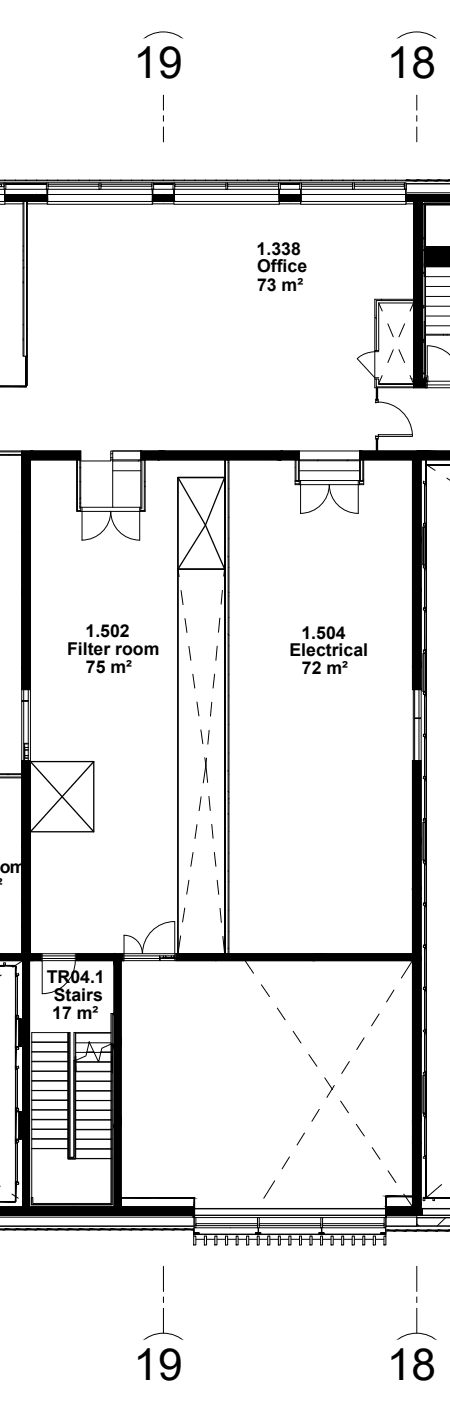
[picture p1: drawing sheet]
<svg xmlns="http://www.w3.org/2000/svg" width="88mm" height="273mm" viewBox="0 0 88 273" stroke-linecap="round" stroke-linejoin="round" font-family="sans-serif">
<defs><g id="words">
<g font-size="8.6">
<text x="26" y="15.3">19</text>
<text x="75.3" y="15.3">18</text>
<text x="26" y="268.7">19</text>
<text x="75.3" y="268.7">18</text>
</g>
<g font-size="3.4">
<text x="49.9" y="49.7">1.338</text>
<text x="50" y="53">Office</text>
<text x="50" y="56.6">73 m²</text>
<text x="16.6" y="124.2">1.502</text>
<text x="58.6" y="124.4">1.504</text>
<text x="13" y="127.5">Filter room</text>
<text x="16.7" y="131.1">75 m²</text>
<text x="56.3" y="127.8">Electrical</text>
<text x="58.7" y="131.4">72 m²</text>
<text x="-.8" y="173.6">²</text>
<text x="-.2" y="170">om</text>
<text x="9.1" y="191.5">TR04.1</text>
<text x="10.5" y="194.9">Stairs</text>
<text x="10.2" y="198.5">17 m²</text>
</g>
</g></defs>
<!-- layer: A-WALL -->
<g fill="none" stroke="#000" stroke-width=".19">
<path d="M4.7 39.2v30.2M5.2 39.2v30.2M7.1 37.9h.1M31.7 37.9h.1M56.3 37.9h.2M79 37.5h8.6M79 35.8h8.6M87.6 35.8h-8.6v2.1h8.6M80.4 58.5h-7.2v9.8M73.2 73.8v1.5h7.2M73.7 74.7v.2h6.7M0 88.5h4.2"/>
<path d="M0 88h4.2M15.1 89.6v9.8h.6M15.5 89.6v9.4h.2M27.6 89.6v9.4h-.2M28.1 89.6v9.8h-.7M43.9 89.6v96.2M44.4 89.6v96.2M57.4 93.8h.8M57.4 94.2h.8M57.6 89.6v4M58 89.6v4M69.9 93.8h.8"/>
<path d="M69.9 94.2h.8M70.1 89.6v4M70.6 89.6v4M0 151.3h4.2M0 150.9h4.2M0 236.7h37.8v2.1h-37.9M0 238.8h37.8M0 237.1h37.8M37.6 235v2.1M75.1 236.7h6v2.1h-6zM75.1 238.8h12.5M75.1 237.1h6"/>
<path d="M81.1 237.2h6.5M87.6 237.1h-6.5v1.7"/>
</g>
<!-- layer: A-WALL-PATT -->
<g fill="none" stroke="#000" stroke-width=".19">
<path d="M4.5 39.6h.1M5.3 39.8v.1M4.5 50.7h.1M4.5 47.9h.1M4.5 54.9h.1M4.5 48.8v.1M4.6 55l-.1 .2M4.7 52.1l-.2 .2M74.2 58.3v.1M75.9 58.5h.1M4.5 66h.1M4.5 63.2h.1"/>
<path d="M4.5 66.2h.1M5.2 64l.1 .2M73 61.8l.2 .3M73.1 61.4h.1M1.7 88.5l.1 .2M15.5 93.8h.2M15.5 91.1h.2M15.5 98h.2M15.5 98.6l.1 .1M15.7 96.9l-.2 .3M28.1 89.7h.1M28.1 93.8h.1"/>
<path d="M28.1 99.4h.1M28.2 94.7l-.1 .1M43.7 98.5h.1M44.4 90.1h.1M44.5 89.7h.1M44.5 95.2h.1M57.4 91.1h.1M69.9 91.1h.1M70.7 93.4l-.1 .2M43.7 100.1h.1M43.8 117.8l-.1 .2M43.9 106.6l-.2 .2"/>
<path d="M43.9 103.8l-.1 .1M44.4 108.5h.1M44.4 115.3l.1 .1M44.5 100.8h.1M44.5 116.1h.1M44.5 104.9h.1M44.5 110.5h.1M43.7 133.5l.2 .3M43.8 125.3l.1 .1M43.9 137.2l-.2 .3M44.4 123.5l.1 .3M44.5 131.4h.1"/>
<path d="M44.5 120.3h.1M44.5 125.8h.1M44.5 135.5h.1M1.3 150.9h.5M43.9 148.3l-.2 .3M44.4 150.2h.1M44.4 154.1l.1 .2M44.5 146.7h.1M44.5 141.1h.1M44.5 150.9h.1M44.5 156.4h.1M44.5 158.4l-.1 .2"/>
<path d="M44.5 155.5l-.1 .2M43.7 164.1l.2 .2M43.9 178.9l-.2 .3M44.4 169.6v.1M44.5 162h.1M44.5 177.3h.1M44.5 166.2h.1M44.5 171.7h.1M44.4 184.7v.1M44.5 181.5h.1M81.1 238.4l.4 .4M86.7 237.2l-1.7 1.6"/>
</g>
<!-- layer: A-GENM -->
<g fill="none" stroke="#000" stroke-width=".19">
<path d="M37.7 239.3l.1 .9 .9 .1h-1zM50.2 239.3l.1 .9 .5 .1h-1.1l.5-.1zM62.5 239.3l.1 .9 .5 .1h-1.1l.5-.1zM37.7 240.7h.4v1.8h-.4zM37.7 240.1l1 .1zM37.7 240.4h37.4zM37.7 240.4v.3M38.1 241.4h1.6M39.7 240.7h.5v1.8h-.5zM40.2 241.4h1.6M41.8 240.7h.4v1.8h-.4zM42.2 241.4h1.7"/>
<path d="M43.9 240.7h.4v1.8h-.4zM44.3 241.4h1.6M45.9 240.7h.4v1.8h-.4zM46.3 241.4h1.7M48 240.7h.4v1.8h-.4zM48.4 241.4h1.6M49.7 240.1l1.1 .1zM50 240.7h.4v1.8h-.4zM50.4 241.4h1.7M52.1 240.7h.4v1.8h-.4zM52.5 241.4h1.6M54.1 240.7h.4v1.8h-.4z"/>
<path d="M54.5 241.4h1.7M56.2 240.7h.4v1.8h-.4zM56.6 241.4h1.6M58.2 240.7h.4v1.8h-.4zM58.6 241.4h1.7M60.3 240.7h.4v1.8h-.4zM60.7 241.4h1.7M62 240.1l1.1 .1zM62.4 240.7h.3v1.8h-.3zM62.7 241.4h1.7M64.4 240.7h.4v1.8h-.4zM64.8 241.4h1.7"/>
<path d="M66.5 240.7h.3v1.8h-.3zM66.8 241.4h1.7M68.5 240.7h.4v1.8h-.4zM68.9 241.4h1.7M70.6 240.7h.3v1.8h-.3zM70.9 241.4h1.7M72.6 240.7h.4v1.8h-.4zM73 241.4h1.7M74 240.1l1.1 .1zM74 240.2h1l.1-.9v1zM74.7 240.7h.4v1.8h-.4zM75.1 240.4v.3"/>
</g>
<!-- layer: A-GLAZ -->
<g fill="#525252" stroke="#525252" stroke-width=".19">
<path d="M54.3 36.9l.1 2.1zM54.3 36.9l.1 2.1z"/>
<path d="M54.3 39l.1 .2zM54.3 39l.1 .2z"/>
<path d="M33.8 36.9l.1 2.3zM33.8 36.9l.1 2.3z"/>
<path d="M29.6 36.9l.1 2.1zM29.6 36.9l.1 2.1z"/>
<path d="M9.2 36.9l.1 2.1zM9.2 36.9l.1 2.1z"/>
<path d="M29.6 39l.1 .2zM29.6 39l.1 .2z"/>
<path d="M9.2 39l.1 .2zM9.2 39l.1 .2z"/>
<path d="M78.9 36.9l.1 2.1zM78.9 36.9l.1 2.1z"/>
<path d="M58.5 36.9v2.1zM58.5 36.9v2.1z"/>
<path d="M78.9 39l.1 .2zM78.9 39l.1 .2z"/>
<path d="M58.5 39v.2zM58.5 39v.2z"/>
</g>
<g fill="none" stroke="#000" stroke-width=".19">
<path d="M-.1 37.9h1.1M.9 36.9l.1 2.9h-1.1M1 37.9v1.3h-1.1M1 36.9v1M9.2 37.9h20.5v1.3h-20.5zM9.2 36.9v1M9.3 36.9l-.1 2.9h20.4v-.6M29.6 36.9l.1 2.3M29.6 37.8l.1 .1M29.7 36.9v1M33.8 37.9h20.6v1.3h-20.6zM33.8 38.2l.1 .1"/>
<path d="M33.8 36.9v1M33.9 36.9l-.1 2.9h20.5v-.6M54.3 36.9l.1 2.3M54.4 36.9v1M58.5 37.9h20.5v1.3h-20.5zM58.5 36.9v1M58.5 36.9v2.9h20.4v-.6M78.9 36.9l.1 2.3M79 36.9h.1"/>
</g>
<!-- layer: A-GLAZ-CWMG -->
<g fill="none" stroke="#000" stroke-width=".19">
<path d="M-.1 36.9h.9M-.1 35.6h.9M.8 35.6h.3v1.3h-.3zM1 39.7h3.5M1.1 36.9h7.9M1.1 35.6h7.9M5.3 39.2v.5zM5.3 39.7h3.9M7.1 39.2h.1M9 35.6h.3v1.3h-.3zM9.3 36.9h10M9.3 35.6h10"/>
<path d="M19.3 35.6h.3v1.3h-.3zM19.6 36.9h9.9M19.6 35.6h9.9M29.5 35.6h.4v1.3h-.4zM29.6 39.7h4.2M29.9 36.9h3.7M29.9 35.6h3.7M31.7 39.2h.1M33.6 35.6h.4v1.3h-.4zM34 36.9h9.9M34 35.6h9.9M43.9 35.6h.4v1.3h-.4z"/>
<path d="M44.3 36.9h9.9M44.3 35.6h9.9M54.2 35.6h.3v1.3h-.3zM54.3 39.7h4.2M54.5 36.9h3.8M54.5 35.6h3.8M56.3 39.2h.2M58.3 35.6h.3v1.3h-.3zM58.6 36.9h10M58.6 35.6h10M68.6 35.6h.3v1.3h-.3zM68.9 36.9h9.7"/>
<path d="M68.9 35.6h9.7M78.6 35.6h.4v1.3h-.4zM78.9 39.7h1.5M80.4 39.2v.2M5 69.4h.2v.2h-.2zM5 69.6v5.6h-5.1M5.1 75.3h.1M5.2 69.6v5.7h-5.2M73.2 75.5h.2v.2h-.2zM73.2 75.7v2.1M73.4 75.7v2.1M73.2 87.6h.2v.2h-.2z"/>
<path d="M73.2 85.6v2.1M73.2 85.4l.2 .1zM73.2 85.4v.1M73.4 85.6v2.1M82.3 93.9v.2M82.4 93.9h.1M82.4 94.1h.1M82.4 93.8h.4M82.4 94.2h.4M82.8 93.9h.1M82.8 94.1h.1M82.8 93.9v.2"/>
<path d="M82.3 102.1v.3M82.3 110.3v.3M82.3 118.5v.3M82.4 102.1h.1M82.4 102.4h.1M82.4 110.3h.1M82.4 110.6h.1M82.4 118.5h.1M82.4 118.8h.1M82.4 102.1h.4M82.4 102.4h.4M82.4 110.3h.4"/>
<path d="M82.4 110.6h.4M82.4 118.5h.4M82.4 118.8h.4M82.8 102.1h.1M82.8 102.4h.1M82.8 110.3h.1M82.8 110.6h.1M82.8 118.5h.1M82.8 118.8h.1M82.8 102.1v.3M82.8 110.3v.3M82.8 118.5v.3"/>
<path d="M82.3 126.7v.3M82.3 135v.2M82.4 126.7h.1M82.4 127h.1M82.4 135h.1M82.4 135.2h.1M82.4 126.7h.4M82.4 127h.4M82.4 134.9h.4M82.4 135.3h.4M82.8 126.7h.1M82.8 127h.1"/>
<path d="M82.8 135h.1M82.8 135.2h.1M82.8 126.7v.3M82.8 135v.2M82.3 143.2v.2M82.3 151.4v.2M82.3 159.6v.2M82.4 143.2h.1M82.4 143.4h.1M82.4 151.4h.1M82.4 151.6h.1M82.4 159.6h.1"/>
<path d="M82.4 159.8h.1M82.4 143.1h.4M82.4 143.5h.4M82.4 151.3h.4M82.4 151.7h.4M82.4 159.6h.4M82.4 159.9h.4M82.8 143.2h.1M82.8 143.4h.1M82.8 151.4h.1M82.8 151.6h.1M82.8 159.6h.1"/>
<path d="M82.8 159.8h.1M82.8 143.2v.2M82.8 151.4v.2M82.8 159.6v.2M82.3 167.8v.3M82.3 176v.3M82.4 167.8h.1M82.4 168.1h.1M82.4 176h.1M82.4 176.3h.1M82.4 167.8h.4M82.4 168.1h.4"/>
<path d="M82.4 176h.4M82.4 176.3h.4M82.8 167.8h.1M82.8 168.1h.1M82.8 176h.1M82.8 176.3h.1M82.8 167.8v.3M82.8 176v.3M.7 187.5v.5M.8 187.5h.2M.8 188h.1M.8 188h.2"/>
<path d="M1 188h.1M1.1 187.5v.5M3.1 189.7v.3M3.1 197.9v.3M3.2 190h.1M3.2 189.7h.1M3.2 198.2h.1M3.2 197.9h.1M3.2 190h.4M3.2 189.7h.4M3.2 198.2h.4M3.2 197.9h.4"/>
<path d="M3.6 190h.1M3.6 189.7h.1M3.6 198.2h.1M3.6 197.9h.1M3.6 189.7v.3M3.6 197.9v.3M82.3 184.2v.3M82.3 192.4v.3M82.4 184.2h.1M82.4 184.5h.1M82.4 192.4h.1M82.4 192.7h.1"/>
<path d="M82.4 184.2h.4M82.4 184.5h.4M82.4 192.4h.4M82.4 192.7h.4M82.8 184.2h.1M82.8 184.5h.1M82.8 192.4h.1M82.8 192.7h.1M82.8 184.2v.3M82.8 192.4v.3M3.1 204.1v.2M3.1 207.8v.3"/>
<path d="M3.1 216v.3M3.2 204.3h.1M3.2 204.1h.1M3.2 208.1h.4M3.2 207.8h.1M3.2 216.3h.1M3.2 216h.1M3.2 204.4h.4M3.2 204h.4M3.2 207.8h.4M3.2 216.3h.4M3.2 216h.4"/>
<path d="M3.6 204.3h.1M3.6 204.1h.1M3.6 207.8h.1M3.6 216.3h.1M3.6 216h.1M3.6 204.1v.2M3.6 207.8v.3M3.6 216v.3M82.3 200.7v.2M82.3 208.9v.3M82.3 217.1v.3M82.4 200.7h.4"/>
<path d="M82.4 200.9h.1M82.4 208.9h.4M82.4 209.2h.4M82.4 217.1h.4M82.4 217.4h.4M82.4 201h.4M82.8 200.9h.1M82.8 200.7v.2M82.8 208.9v.3M82.8 217.1v.3M3.1 222.2v.2M3.1 230.4v.2"/>
<path d="M3.2 230.6h.1M3.2 230.4h.1M3.2 222.4h.1M3.2 222.2h.1M3.2 230.7h.4M3.2 230.3h.4M3.2 222.5h.4M3.2 222.1h.4M3.6 230.6h.1M3.6 230.4h.1M3.6 222.4h.1M3.6 222.2h.1"/>
<path d="M3.6 222.2v.2M3.6 230.4v.2M37.8 237.1h.3v2h-.3zM38.1 239.1h12M38.1 237.1h12M50.1 237.1h.3v2h-.3zM50.4 239.1h12M50.4 237.1h12M62.4 237.1h.3v2h-.3zM62.7 239.1h12M62.7 237.1h12M74.7 237.1h.4v2h-.4z"/>
<path d="M82.3 233.4v.4M82.3 233.4h.1M82.3 233.3h.3M82.3 225.3v.3M82.4 225.3h.4M82.4 225.6h.4M82.6 233.4h.1M82.6 233.4v.4h-.3M82.8 225.3v.3M84.2 233.4v.4M84.2 233.4h.1M84.2 233.3h.3"/>
<path d="M84.5 233.4v.4h-.3"/>
</g>
<!-- layer: A-GLAZ-CURT -->
<g fill="none" stroke="#000" stroke-width=".19">
<path d="M-.1 35.1h3.1v.1h-2v-.1M0 35.9h.3v.4h-.3M0 35.8h.3M0 36.4h.3M.3 35.8h.5v.6h-.5zM.9 35.1v.1h-1M1.1 35.9h7.9zM1.1 35.8h7.9v.1h-7.9zM3 35.1v.1h2.1v-.1h2v.1zM7.1 35.1v.1h2.1v-.1h2v.1zM9.3 35.9h10v.4h-10zM11.3 35.1l4 .1v-.1h-2v.1h-2z"/>
<path d="M15.4 35.1l4 .1v-.1h-2v.1h-2zM19.5 35.1v.1h2v-.1h2v.1zM19.6 35.9h9.9v.4h-9.9zM23.6 35.1v.1h2v-.1h2v.1zM27.7 35.1l4 .1v-.1h-2v.1h-2zM29.9 35.9h3.7zM29.9 35.8h3.7v.1h-3.7zM34 35.9h9.9v.4h-9.9zM35.9 35.1v.1h-2.1v-.1h-2v.1h2v-.1h45.2v.1h-2v-.1M35.9 35.1v.1h2v-.1M38 35.1v.1h2v-.1M40 35.1v.1h2v-.1"/>
<path d="M42.1 35.1v.1h2v-.1M44.1 35.1v.1h2v-.1M44.3 35.9h9.9v.4h-9.9zM46.2 35.1v.1h2v-.1M48.2 35.1v.1h2v-.1M50.3 35.1v.1h2v-.1M52.3 35.1v.1h2.1v-.1M54.4 35.1v.1h2v-.1v.1h2.1v-.1M54.5 35.9h3.8zM54.5 35.8h3.8v.1h-3.8zM58.5 35.1v.1h2v-.1M58.6 35.9h10v.4h-10z"/>
<path d="M60.5 35.1v.1h2.1v-.1M62.6 35.1v.1h2v-.1v.1h2.1v-.1M66.7 35.1v.1h2v-.1M68.7 35.1v.1h2.1v-.1M68.9 35.9h9.7v.4h-9.7zM70.8 35.1v.1h2v-.1M72.8 35.1v.1h2.1v-.1M74.9 35.1v.1h2v-.1M79 35.1h2v.1h-2zM81.1 35.1h2v.1h-2zM83.1 35.1h2v.1h-2zM85.2 35.1h2v.1h-2z"/>
<path d="M87.6 35.1h-.4v.1h.4M0 75.2h5.1l-5.2 .1M5 69.5l.1 5.8zM73.2 75.6h.2v2.3h-.2zM73.2 85.5h.2v2.2h-.2zM82.6 94.3v7.7zM82.6 94.3h.3v7.6h-.3zM82.8 89.6l.1 4.4zM82.8 94l.1 .4-.3-.1h.2zM82.9 94.4v7.5l-.3 .1h.2l.1 .2v-.3M87.6 90.5h-4.6l4.6 .1M82.3 102.7v7.3z"/>
<path d="M82.3 110h.4M82.3 102.7h.5M82.3 102.6h.5M82.6 118.9v7.7zM82.6 118.9h.3v7.7h-.3zM82.6 110.7v7.7zM82.6 110.7h.3v7.7h-.3zM82.7 102.6v7.4zM82.7 110h.1h-.1M82.8 118.7l.1 .3-.3-.1h.2zM82.8 110.4l.1 .4-.3-.1h.2zM82.8 102.2l.1 8.2z"/>
<path d="M82.9 119v7.6h-.3h.2v.3l.1-.4M82.9 110.8v7.6h-.3h.2v.3l.1-.4M82.3 127.3h.4v7.4h-.4zM82.6 135.3v7.7zM82.6 135.3h.3v7.7h-.3zM82.7 134.7h.1M82.7 127.3h.1M82.8 135.1l.1 .3-.3-.1h.2zM82.8 126.9l.1 8.2zM82.9 135.4v7.6h-.3h.2v.3l.1-.3M82.6 151.8v7.7zM82.6 151.8h.3v7.7h-.3z"/>
<path d="M82.6 143.5v7.8zM82.6 143.5h.2l.1-.2v.3zM82.6 143.6h.3v7.7h-.3zM82.8 159.7l.1 8.2zM82.8 151.5l.1 .4-.3-.1h.2zM82.9 151.9v7.6h-.3h.2v.2l.1-.3M82.9 143.6v7.7h-.3h.2v.2l.1-.3M82.3 160.1h.4v7.5h-.4zM82.6 176.4v7.7zM82.6 176.4h.2l.1-.2v.3zM82.6 176.4h.3v7.7h-.3zM82.6 168.2v7.7z"/>
<path d="M82.6 168.2h.2l.1-.2v.3zM82.6 168.2h.3v7.7h-.3zM82.7 167.6h.1h-.1M82.7 160.1h.1h-.1M82.9 176.5v7.6h-.3h.2v.3l.1-.4M82.9 168.3v7.6h-.3h.2v.2l.1-.3M-.1 188h1l-.9 .1M.9 188l2.1 .1zM3 198.1l.1 6.1zM3 197.7l.4 .1h-.3l-.1 .2zM3 190.2l.4-.1h-.3l-.1-.2v7.8M3 188.2l.1 1.6z"/>
<path d="M3 190.1h.4v7.7h-.4zM3.4 190.1v7.7zM3.7 198.5h.4v5.3h-.4zM3.7 198.5h.4v5.3h-.4v-5.3h.4v5.3h-.4zM3.7 198.5h-.6h.6M82.6 184.6v7.7zM82.6 184.6h.2l.1-.2v.3zM82.6 184.7h.3v7.6h-.3zM82.6 192.8v7.7zM82.6 192.8h.2l.1-.2v.4zM82.6 192.9h.3v7.6h-.3zM82.9 184.7v7.6h-.3h.2v.3l.1-.4"/>
<path d="M82.9 193v7.5h-.3h.2v.3l.1-.4M3 216.2l.1 6.1zM3 215.8l.4 .1h-.3l-.1 .2zM3 208.3l.4-.1h-.3l-.1-.3v7.9M3 204.3l.1 3.6zM3 208.2h.4v7.7h-.4zM3.4 208.2v7.7zM3.7 216.5h.4v5.4h-.4zM3.7 216.5h.4v5.4h-.4v-5.4h.4v5.4h-.4zM3.7 216.5h-.6h.6M3.7 203.8h-.6h.6M82.3 209.4h.4v7.4h-.4z"/>
<path d="M82.6 201.1v7.6zM82.6 201.1h.3v7.6h-.3zM82.6 217.5v7.7zM82.6 217.5h.3v7.7h-.3zM82.7 216.8h.1h-.1M82.7 209.4h.1h-.1M82.8 200.8l.1 .4-.3-.1h.2zM82.8 209l.1 8.2zM82.8 217.3l.1 .3-.3-.1h.2zM82.9 201.2v7.5h-.3h.2v.3l.1-.3M82.9 217.6v7.6h-.3h.2v.2l.1-.3M-.1 239.4h1v.1h-1"/>
<path d="M0 234h3l-3.1 .1M1 239.4h2v.1h-2zM3 230.5l.1 3.5zM3 230.2h.4h-.3l-.1 .3zM3 222.7l.4-.2h-.3l-.1-.2v7.9M3 239.4h2.1v.1h-2.1zM3 222.6h.4v7.6h-.4zM3.1 221.9h.6M3.4 222.5v7.7zM5.1 239.4h2v.1h-2zM7.1 239.4h2.1v.1h-2.1zM9.2 239.4h2v.1h-2z"/>
<path d="M11.3 239.4h2v.1h-2zM13.3 239.4h2v.1h-2zM15.4 239.4h2v.1h-2zM17.4 239.4h2v.1h-2zM19.5 239.4h2v.1h-2zM21.5 239.4h2v.1h-2zM23.6 239.4h2v.1h-2zM23.6 233.3h5.6zM25.6 239.4h2v.1h-2zM27.7 239.4h2v.1h-2zM29.3 233.3h8.2zM29.7 239.4h2v.1h-2z"/>
<path d="M31.8 239.4h2v.1h-2zM33.8 239.4h2.1v.1h-2.1zM35.9 239.4h1.6v.1h-1.6zM37.5 233.3h.3zM37.8 235.2v1.9zM37.8 233.3v1.9zM38.1 238.3h12v.4h-12zM50.4 238.3h12v.4h-12zM62.7 238.3h12v.4h-12zM75 235.2l.1 1.9zM75 233l.1 2.2zM75 233h.3v.1h-.3z"/>
<path d="M75.3 239.6h1.6v.1h-1.6zM75.3 233h4.9v.1h-4.9zM77 239.6h2v.1h-2zM79 239.6h2v.1h-2zM81.1 239.6h2v.1h-2zM82.5 233.3h1.8zM82.8 225.5l.1 7.8zM83.1 239.6h2v.1h-2zM85.2 239.6h2v.1h-2zM87.6 239.6h-.4v.1h.4M87.6 233.3h-3.2h3.2"/>
</g>
<g fill="#000" stroke="#000" stroke-width=".19">
<path d="M82.6 123.8v2.8zM82.6 137.9v5.1zM3.4 194.4v3.4zM82.6 187.4v4.9zM3.4 208.5v7.4zM82.6 194.4v6.1zM82.6 208.5v.2zM3.4 222.7v7.5zM23.6 233.3h5.6zM75 233h.3zM82.6 222.7v2.5z"/>
<path d="M79 35.1l2 .1v-.1zM79 35.1l2 .1h-2z"/>
<path d="M81.1 35.1l2 .1v-.1zM81.1 35.1l2 .1h-2z"/>
<path d="M83.1 35.1l2 .1v-.1zM83.1 35.1l2 .1h-2z"/>
<path d="M85.2 35.1l2 .1v-.1zM85.2 35.1l2 .1h-2z"/>
<path d="M87.2 35.1l.4 .1v-.1zM87.2 35.1l.4 .1h-.4z"/>
<path d="M-.1 75.2l5.2 .1zM-.1 75.2l5.2 .1z"/>
<path d="M5 69.5v5.8zM5.1 69.5l-.1 5.8z"/>
<path d="M73.4 75.6l-.2 2.3h.2zM73.2 75.6h.2l-.2 2.3z"/>
<path d="M73.4 85.5l-.2 2.2h.2zM73.2 85.5h.2l-.2 2.2z"/>
<path d="M82.9 89.6l-.1 4.4zM82.8 89.6v4.4z"/>
<path d="M82.9 94v.4zM82.9 94v.4z"/>
<path d="M82.9 94l-.1 .3zM82.8 94v.3z"/>
<path d="M83 90.5l4.6 .1zM83 90.5l4.6 .1z"/>
<path d="M82.9 118.7v.3zM82.9 118.7v.3z"/>
<path d="M82.9 118.7l-.1 .2zM82.8 118.7v.2z"/>
<path d="M82.9 118.3v.4zM82.9 118.3v.4z"/>
<path d="M82.9 110.4v.4zM82.9 110.4v.4z"/>
<path d="M82.9 118.4l-.1 .3zM82.8 118.4v.3z"/>
<path d="M82.9 110.4l-.1 .3zM82.8 110.4v.3z"/>
<path d="M82.9 102.2l-.1 8.2zM82.8 102.2v8.2z"/>
<path d="M82.9 101.9v.3zM82.9 101.9v.3z"/>
<path d="M82.9 101.9l-.1 .3zM82.8 102v.2z"/>
<path d="M82.9 135.1v.3zM82.9 135.1v.3z"/>
<path d="M82.9 135.1l-.1 .2zM82.8 135.1v.2z"/>
<path d="M82.9 126.9l-.1 8.2zM82.8 126.9v8.2z"/>
<path d="M82.9 126.5v.4zM82.9 126.5v.4z"/>
<path d="M82.9 126.6l-.1 .3zM82.8 126.6v.3z"/>
<path d="M82.9 159.4v.3zM82.9 159.4v.3z"/>
<path d="M82.9 151.5v.4zM82.9 151.5v.4z"/>
<path d="M82.9 159.5l-.1 .2zM82.8 159.5v.2z"/>
<path d="M82.9 151.5v.3zM82.8 151.5v.3z"/>
<path d="M82.9 151.2v.3zM82.9 151.2v.3z"/>
<path d="M82.9 143.3v.3zM82.9 143.3v.3z"/>
<path d="M82.9 151.3l-.1 .2zM82.8 151.3v.2z"/>
<path d="M82.9 143.3v.3zM82.8 143.3v.2z"/>
<path d="M82.9 143v.3zM82.9 143v.3z"/>
<path d="M82.9 143l-.1 .3zM82.8 143v.3z"/>
<path d="M82.9 176.2v.3zM82.9 176.2v.3z"/>
<path d="M82.9 176.2v.2zM82.8 176.2v.2z"/>
<path d="M82.9 175.8v.3zM82.9 175.8v.3z"/>
<path d="M82.9 168v.3zM82.9 168v.3z"/>
<path d="M82.9 175.9l-.1 .2zM82.8 175.9v.2z"/>
<path d="M82.9 168v.2zM82.8 168v.2z"/>
<path d="M82.9 159.7l-.1 8.2zM82.8 159.7v8.2z"/>
<path d="M-.1 188l1 .1zM-.1 188l1 .1z"/>
<path d="M.9 188l2.1 .1zM.9 188l2.1 .1z"/>
<path d="M3 198.1v6.1zM3.1 198.1l-.1 6.1z"/>
<path d="M3 189.9v.3zM3 189.9v.3z"/>
<path d="M3 197.7v.3zM3 197.7v.3z"/>
<path d="M3 188.2v1.6zM3.1 188.2l-.1 1.6z"/>
<path d="M3 189.9v.2zM3.1 189.9l-.1 .2z"/>
<path d="M3 197.8v.2zM3.1 197.8l-.1 .2z"/>
<path d="M3.7 198.5v5.3l.4-5.3zM4.1 198.5v5.3h-.4z"/>
<path d="M82.9 192.2v.4zM82.9 192.2v.4z"/>
<path d="M82.9 184.4v.3zM82.9 184.4v.3z"/>
<path d="M82.9 192.3l-.1 .3zM82.8 192.3v.3z"/>
<path d="M82.9 184.4v.3zM82.8 184.4v.2z"/>
<path d="M82.9 192.6v.4zM82.9 192.6v.4z"/>
<path d="M82.9 192.6v.3zM82.8 192.6v.2z"/>
<path d="M82.9 184v.4zM82.9 184v.4z"/>
<path d="M82.9 184.1l-.1 .3zM82.8 184.1v.3z"/>
<path d="M3 216.2v6.1zM3.1 216.2l-.1 6.1z"/>
<path d="M3 207.9v.4zM3 207.9v.4z"/>
<path d="M3 215.8v.3zM3 215.8v.3z"/>
<path d="M3 204.3v3.6zM3.1 204.3l-.1 3.6z"/>
<path d="M3 207.9v.3zM3.1 207.9l-.1 .3z"/>
<path d="M3 215.9v.2zM3.1 215.9l-.1 .2z"/>
<path d="M3.7 216.5v5.4l.4-5.4zM4.1 216.5v5.4h-.4z"/>
<path d="M82.9 200.4v.4zM82.9 200.4v.4z"/>
<path d="M82.9 200.5l-.1 .3zM82.8 200.5v.3z"/>
<path d="M82.9 208.7v.3zM82.9 208.7v.3z"/>
<path d="M82.9 200.8v.4zM82.9 200.8v.4z"/>
<path d="M82.9 208.7l-.1 .3zM82.8 208.7v.3z"/>
<path d="M82.9 200.8l-.1 .3zM82.8 200.8v.3z"/>
<path d="M82.9 209l-.1 8.2zM82.8 209v8.2z"/>
<path d="M82.9 217.3v.3zM82.9 217.3v.3z"/>
<path d="M82.9 217.3l-.1 .2zM82.8 217.3v.2z"/>
<path d="M-.1 239.4l1 .1v-.1zM-.1 239.4l1 .1h-1z"/>
<path d="M1 239.4l2 .1v-.1zM1 239.4l2 .1h-2z"/>
<path d="M3 230.5v3.5zM3.1 230.5l-.1 3.5z"/>
<path d="M-.1 234l3.1 .1zM-.1 234l3.1 .1z"/>
<path d="M3 222.3v.4zM3 222.3v.4z"/>
<path d="M3 230.2v.3zM3 230.2v.3z"/>
<path d="M3 222.3v.3zM3.1 222.3l-.1 .3z"/>
<path d="M3 230.2v.3zM3.1 230.2l-.1 .3z"/>
<path d="M3 239.4l2.1 .1v-.1zM3 239.4l2.1 .1h-2.1z"/>
<path d="M5.1 239.4l2 .1v-.1zM5.1 239.4l2 .1h-2z"/>
<path d="M7.1 239.4l2.1 .1v-.1zM7.1 239.4l2.1 .1h-2.1z"/>
<path d="M9.2 239.4l2 .1v-.1zM9.2 239.4l2 .1h-2z"/>
<path d="M11.3 239.4l2 .1v-.1zM11.3 239.4l2 .1h-2z"/>
<path d="M13.3 239.4l2 .1v-.1zM13.3 239.4l2 .1h-2z"/>
<path d="M15.4 239.4l2 .1v-.1zM15.4 239.4l2 .1h-2z"/>
<path d="M17.4 239.4l2 .1v-.1zM17.4 239.4l2 .1h-2z"/>
<path d="M19.5 239.4l2 .1v-.1zM19.5 239.4l2 .1h-2z"/>
<path d="M21.5 239.4l2 .1v-.1zM21.5 239.4l2 .1h-2z"/>
<path d="M23.6 233.3h5.6zM23.6 233.3h5.6z"/>
<path d="M23.6 239.4l2 .1v-.1zM23.6 239.4l2 .1h-2z"/>
<path d="M25.6 239.4l2 .1v-.1zM25.6 239.4l2 .1h-2z"/>
<path d="M29.3 233.3h8.2zM29.3 233.3h8.2z"/>
<path d="M27.7 239.4l2 .1v-.1zM27.7 239.4l2 .1h-2z"/>
<path d="M29.7 239.4l2 .1v-.1zM29.7 239.4l2 .1h-2z"/>
<path d="M31.8 239.4l2 .1v-.1zM31.8 239.4l2 .1h-2z"/>
<path d="M33.8 239.4l2.1 .1v-.1zM33.8 239.4l2.1 .1h-2.1z"/>
<path d="M37.5 233.3h.3zM37.5 233.3h.3z"/>
<path d="M35.9 239.4l1.6 .1v-.1zM35.9 239.4l1.6 .1h-1.6z"/>
<path d="M37.8 235.2v1.9zM37.8 235.2v1.9z"/>
<path d="M37.8 233.3v1.9zM37.8 233.3v1.9z"/>
<path d="M75 235.2v1.9zM75.1 235.2l-.1 1.9z"/>
<path d="M75 233v2.2zM75.1 233l-.1 2.2z"/>
<path d="M75 233l.3 .1zM75 233l.3 .1z"/>
<path d="M75.3 239.6l1.6 .1v-.1zM75.3 239.6l1.6 .1h-1.6z"/>
<path d="M77 239.6l2 .1v-.1zM77 239.6l2 .1h-2z"/>
<path d="M75.3 233l4.9 .1v-.1zM75.3 233l4.9 .1h-4.9z"/>
<path d="M79 239.6l2 .1v-.1zM79 239.6l2 .1h-2z"/>
<path d="M82.9 225.5l-.1 7.8zM82.8 225.5v7.8z"/>
<path d="M82.9 225.1v.3zM82.9 225.1v.3z"/>
<path d="M82.9 225.2l-.1 .2zM82.8 225.2v.2z"/>
<path d="M81.1 239.6l2 .1v-.1zM81.1 239.6l2 .1h-2z"/>
<path d="M82.5 233.3h1.8zM82.5 233.3h1.8z"/>
<path d="M83.1 239.6l2 .1v-.1zM83.1 239.6l2 .1h-2z"/>
<path d="M85.2 239.6l2 .1v-.1zM85.2 239.6l2 .1h-2z"/>
<path d="M87.2 239.6l.4 .1v-.1zM87.2 239.6l.4 .1h-.4z"/>
<path d="M84.4 233.3h3.2zM84.4 233.3h3.2z"/>
</g>
<!-- layer: A-PART -->
<g fill="#000" stroke="#000" stroke-width=".19">
<path d="M22.2 203.6h1.4z"/>
<path d="M1 37.9l6.1 1.1v-1.1zM1 37.9l6.1 1.1h-6.1z"/>
<path d="M1 39l6.1 .2v-.2zM1 39l6.1 .2h-6.1z"/>
<path d="M7.2 37.9l2 1.3v-1.3zM7.2 37.9l2 1.3h-2z"/>
<path d="M29.7 37.9l2 1.3v-1.3zM29.7 37.9l2 1.3h-2z"/>
<path d="M31.8 37.9l2 1.1v-1.1zM31.8 37.9l2 1.1h-2z"/>
<path d="M31.8 39l2 .2v-.2zM31.8 39l2 .2h-2z"/>
<path d="M54.4 37.9l1.9 1.3v-1.3zM54.4 37.9l1.9 1.3h-1.9z"/>
<path d="M56.5 37.9l2 1.1v-1.1zM56.5 37.9l2 1.1h-2z"/>
<path d="M56.5 39l2 .2v-.2zM56.5 39l2 .2h-2z"/>
<path d="M79 37.9l2 1.1v-1.1zM79 37.9l2 1.1h-2z"/>
<path d="M79 39l2 .2v-.2zM79 39l2 .2h-2z"/>
<path d="M80.4 39.4l1.8 17.1v-17.1zM80.4 39.4l1.8 17.1h-1.8z"/>
<path d="M81.1 38.6h2.9zM81.1 38.6h2.9z"/>
<path d="M81.1 38.5h2.9zM81.1 38.5l2.8 .1z"/>
<path d="M81.1 38.6h2.9zM81.1 38.6h2.9z"/>
<path d="M81.1 38.5h2.9zM81.1 38.5h3z"/>
<path d="M81.1 38.5h2.9zM81.1 38.5h2.9z"/>
<path d="M81.1 38.6l3 .1zM81.1 38.6l3 .1z"/>
<path d="M81.1 37.9l6.5 .6v-.6zM81.1 37.9l6.5 .6h-6.5z"/>
<path d="M84.1 38.5h3.5zM84.1 38.5h3.5z"/>
<path d="M84.1 38.5h3.5zM84.1 38.5h3.5z"/>
<path d="M84.2 38.5h3.4zM84.2 38.5h3.4z"/>
<path d="M84.2 38.5l3.4 .1zM84.2 38.5l3.4 .1z"/>
<path d="M84.2 38.6h3.4zM84.2 38.6h3.4z"/>
<path d="M84.2 38.6h3.4zM84.2 38.6h3.4z"/>
<path d="M84.2 38.6h3.4zM84.1 38.6h3.5z"/>
<path d="M84.1 38.6l3.5 .1zM84.1 38.6l3.5 .1z"/>
<path d="M81.1 38.7l6.5 .5v-.5zM81.1 38.7l6.5 .5h-6.5z"/>
<path d="M80.4 56.6l1.8 17.1v-17.1zM80.4 56.6l1.8 17.1h-1.8z"/>
<path d="M80.4 73.8l2.4 .5v-.5zM80.4 73.8l2.4 .5h-2.4z"/>
<path d="M80.4 74.3l2.4 1.2v-1.2zM80.4 74.3l2.4 1.2h-2.4z"/>
<path d="M4.2 87.8l1.7 15.3v-15.3zM4.2 87.8l1.7 15.3h-1.7z"/>
<path d="M6 87.8l9.7 1.8v-1.8zM6 87.8l9.7 1.8h-9.7z"/>
<path d="M27.4 87.8l3.4 1.8v-1.8zM27.4 87.8l3.4 1.8h-3.4z"/>
<path d="M31 87.8l23.6 1.8v-1.8zM31 87.8l23.6 1.8h-23.6z"/>
<path d="M54.8 87.8l3.4 1.8v-1.8zM54.8 87.8l3.4 1.8h-3.4z"/>
<path d="M69.9 87.8l11.1 1.8v-1.8zM69.9 87.8l11.1 1.8h-11.1z"/>
<path d="M80.2 89.7l1.7 15.9v-15.9zM80.2 89.7l1.7 15.9h-1.7z"/>
<path d="M81.1 87.8l6.5 .7v-.7zM81.1 87.8l6.5 .7h-6.5z"/>
<path d="M81.1 88.5l6.5 1.1v-1.1zM81.1 88.5l6.5 1.1h-6.5z"/>
<path d="M4.2 103.2l1.7 11.6v-11.6zM4.2 103.2l1.7 11.6h-1.7z"/>
<path d="M4.2 115l1.7 15v-15zM4.2 115l1.7 15h-1.7z"/>
<path d="M80.2 115.3l1.7 14.5v-14.5zM80.2 115.3l1.7 14.5h-1.7z"/>
<path d="M80.2 105.7l1.7 9.4v-9.4zM80.2 105.7l1.7 9.4h-1.7z"/>
<path d="M4.2 130.2l1.7 4.1v-4.1zM4.2 130.2l1.7 4.1h-1.7z"/>
<path d="M80.2 130l1.7 4.3v-4.3zM80.2 130l1.7 4.3h-1.7z"/>
<path d="M4.2 148.2l1.7 16v-16zM4.2 148.2l1.7 16h-1.7z"/>
<path d="M80.2 148.2l1.7 16v-16zM80.2 148.2l1.7 16h-1.7z"/>
<path d="M4.2 175.8l1.7 4.5v-4.5zM4.2 175.8l1.7 4.5h-1.7z"/>
<path d="M4.2 164.3l1.7 11.3v-11.3zM4.2 164.3l1.7 11.3h-1.7z"/>
<path d="M80.2 175.1l1.7 12v-12zM80.2 175.1l1.7 12h-1.7z"/>
<path d="M80.2 164.3l1.7 8.9v-8.9zM80.2 164.3l1.7 8.9h-1.7z"/>
<path d="M80.2 173.2l1.7 1.8v-1.8zM80.2 173.2l1.7 1.8h-1.7z"/>
<path d="M4.4 187.2l1.4 14.9v-14.9zM4.4 187.2l1.4 14.9h-1.4z"/>
<path d="M-.1 185.8l5.9 1.3v-1.3zM-.1 185.8l5.9 1.3h-5.9z"/>
<path d="M4.2 180.3l1.7 5.3v-5.3zM4.2 180.3l1.7 5.3h-1.7z"/>
<path d="M5.9 185.8l2.1 1.3v-1.3zM5.9 185.8l2.1 1.3h-2.1z"/>
<path d="M14.9 185.8l7.3 1.3v-1.3zM14.9 185.8l7.3 1.3h-7.3z"/>
<path d="M22.2 187.2l1.4 16.3v-16.3zM22.2 187.2l1.4 16.3h-1.4z"/>
<path d="M22.3 185.8l1.6 1.3v-1.3zM22.3 185.8l1.6 1.3h-1.6z"/>
<path d="M34.2 185.8l7.8 1.3v-1.3zM34.2 185.8l7.8 1.3h-7.8z"/>
<path d="M42.1 185.8l19 1.3v-1.3zM42.1 185.8l19 1.3h-19z"/>
<path d="M61.3 185.8l18.7 1.3v-1.3zM61.3 185.8l18.7 1.3h-18.7z"/>
<path d="M80.2 187.2l1.7 14.9v-14.9zM80.2 187.2l1.7 14.9h-1.7z"/>
<path d="M4.4 218.6l1.4 16.3v-16.3zM4.4 218.6l1.4 16.3h-1.4z"/>
<path d="M4.4 202.2l1.4 16.3v-16.3zM4.4 202.2l1.4 16.3h-1.4z"/>
<path d="M22.2 203.6l1.4 15.3v-15.3zM22.2 203.6l1.4 15.3h-1.4z"/>
<path d="M22.2 219l1.4 15.9v-15.9zM22.2 219l1.4 15.9h-1.4z"/>
<path d="M80.2 202.2l1.7 16.3v-16.3zM80.2 202.2l1.7 16.3h-1.7z"/>
<path d="M80.2 218.6l1.7 4.1v-4.1zM80.2 218.6l1.7 4.1h-1.7z"/>
<path d="M-.1 235l4.4 1.7v-1.7zM-.1 235l4.4 1.7h-4.4z"/>
<path d="M4.4 235l9.5 1.7v-1.7zM4.4 235l9.5 1.7h-9.5z"/>
<path d="M14 235l9.6 1.7v-1.7zM14 235l9.6 1.7h-9.6z"/>
<path d="M23.7 235l13.8 1.7v-1.7zM23.7 235l13.8 1.7h-13.8z"/>
<path d="M75.3 235l6.6 1.7v-1.7zM75.3 235l6.6 1.7h-6.6z"/>
<path d="M80.2 222.7l1.7 12.2v-12.2zM80.2 222.7l1.7 12.2h-1.7z"/>
</g>
<g fill="none" stroke="#000" stroke-width=".19">
<path d="M1 37.9h6.1v1.3h-6.1zM7.2 37.9h2v1.3h-2zM29.7 37.9h2v1.3h-2zM31.8 37.9h2v1.3h-2zM54.4 37.9h1.9v1.3h-1.9zM56.5 37.9h2v1.3h-2zM79 37.9h2v1.3h-2zM80.4 39.4h1.8v17.1h-1.8zM87.6 37.9h-6.5v1.3h6.5M82.2 59.4v-2.8h-1.8v17.1h1.8v-14M80.4 73.8h2.4v1.7h-2.4zM4.2 87.8h1.7v15.3h-1.7z"/>
<path d="M6 87.8h9.7v1.8h-9.7zM27.4 87.8h3.4v1.8h-3.4zM31 87.8h23.6v1.8h-23.6zM54.8 87.8h3.4v1.8h-3.4zM69.9 87.8h11.1v1.8h-11.1zM80.2 89.7h1.7v15.9h-1.7zM87.6 87.8h-6.5v1.8h6.5M4.2 103.1v.1M4.2 114.8v.2M4.2 103.2h1.7v11.6h-1.7zM4.2 115h1.7v15h-1.7zM4.6 103.1v.1"/>
<path d="M4.6 114.8v.2M80.2 115.3h1.7v14.5h-1.7zM80.2 105.7h1.7v9.4h-1.7zM81.5 115.1v.2M81.5 105.6v.1M81.9 115.1v.2M81.9 105.6v.1M4.2 130v.2M4.2 134.3v2.1h.4v-2.1M4.2 130.2h1.7v4.1h-1.7zM4.6 130v.2M4.6 136.6v11.6"/>
<path d="M4.6 136.4h.9M5.5 136.6h-1.3v11.6M80.2 130h1.7v4.3h-1.7zM80.6 140h.9M81.5 129.8v.2M81.5 134.3v5.5M81.9 134.3v5.5h-1.3M81.9 129.8v.2M4.2 148.2h1.7v16h-1.7zM4.6 144.8h.9M80.2 148.2h1.7v16h-1.7zM81.5 148.2v-8.2h.4v8.2"/>
<path d="M4.2 175.8h1.7v9.8h-1.7zM4.2 164.2v.1M4.2 175.6v.2M4.2 164.3h1.7v11.3h-1.7zM4.6 175.6v.2M4.6 164.2v.1M80.2 175.1h1.7v12h-1.7zM80.2 164.3h1.7v10.7h-1.7zM81.5 164.2v.1M81.5 175v.1M81.9 164.2v.1M81.9 175v.1"/>
<path d="M0 185.8h5.8v1.3h-5.9M4.4 187.2h1.4v14.9h-1.4zM5.9 185.8h2.1v1.3h-2.1zM8 186.7h6.9M14.9 185.8h7.3v1.3h-7.3zM22.2 197.3v-10.1h1.4v16.3h-1.4v-5.9M22.2 186.7h.1M22.2 187.1h.1M22.3 185.8h1.6v1.3h-1.6zM23.9 186.7h7.1M31 186.2v.9h-7.1M31.2 186.6v.1"/>
<path d="M34.2 185.8h7.8v1.3h-7.8zM34.2 186.7h-3v.4h3M42 186.7h.1M42 187.1h.1M42.1 185.8h19v1.3h-19zM61.1 186.7h.2M61.1 187.1h.2M61.3 185.8h18.7v1.3h-18.7zM80 187.1h.2M80.2 187.2h1.7v14.9h-1.7zM4.4 218.6h1.4v16.3h-1.4zM4.4 202.2h1.4v16.3h-1.4z"/>
<path d="M22.2 203.6h1.4v15.3h-1.4v-15.2M22.2 219h1.4v15.9h-1.4zM80.2 202.2h1.7v16.3h-1.7zM80.2 218.6h1.7v16.3h-1.7zM0 235h4.3v1.7h-4.4M4.4 235h9.5v1.7h-9.5zM14 235h9.6v1.7h-9.6zM23.7 235h13.8v1.7h-13.8zM75.3 235h6.6v1.7h-6.6z"/>
</g>
<!-- layer: A-FLOR -->
<g fill="none" stroke="#000" stroke-width=".19">
<path d="M7.1 38.7h.1M31.7 38.7h.1M56.3 38.7h.2M82.2 39.2v.2M80.4 56.5v.1M82.2 56.5v.1M5.3 69.4v5.7M72.9 68.3v5.5M80.4 73.7v.1M82.2 73.7v.1M82.8 75h4.8M82.8 73.8h.2"/>
<path d="M82.8 75.5h4.8M5.9 89.6h.1M5.9 88.4h.1M5.9 89.2h.1M5.9 87.8h.1M15.7 99.6h11.7M21.5 89.6h.4M21.5 88.4h.4M21.5 89.2h.4M27.4 87.8h-5.9v2h-5.8M30.8 89.6h.2M30.8 88.4h.2"/>
<path d="M30.8 89.2h.2M30.8 87.8h.2M43.7 93v92.7h-9.1M54.6 89.6h.2M54.6 88.4h.2M54.6 89.2h.2M54.6 87.8h.2M58.2 94.4h11.7M80.4 89.6v.1M80.6 89.6v.1M81 88.4h.1M81 89.2h.1"/>
<path d="M81 87.8h.1M5.5 103.1v.1M5.5 114.8v.2M5.9 103.1v.1M5.9 114.8v.2M80.4 105.6v.1M80.4 115.1v.2M80.6 105.6v.1M80.6 115.1v.2M4.2 136.4v.2M5.5 130v.2M5.5 134.3v13.9"/>
<path d="M5.9 130v.2M5.9 134.3v13.9M80.4 129.8v.2M80.4 134.3v13.9M80.6 129.8v.2M80.6 134.3v13.9M5.5 164.2v.1M5.5 175.6v.2M5.9 164.2v.1M5.9 175.6v.2M80.4 164.2v.1M80.4 175v.1"/>
<path d="M80.6 164.2v.1M80.6 175v.1M4.2 185.6v.2M4.4 187.1v.1M5.5 185.6v.2M5.8 186.2h.1M5.9 187.1l-.1 .1M5.9 185.6v.2M8 186.2h6.9M8 185.8h6.9M8 187.1h6.9M22.2 186.2h.1"/>
<path d="M22.2 185.8h.1M22.2 187.1v.1M23.6 187.1v.1M23.9 186.2h10.3M23.9 185.8h10.3M42 186.2h.1M61.1 186.2h.2M61.1 185.8h.2M80 186.2h.2M80 185.8h.2M4.4 202.1v.1M4.4 218.5v.1"/>
<path d="M5.8 202.1v.1M5.8 218.5v.1M22.2 218.9v.1M23.6 203.5v.1M23.6 218.9v.1M4.4 234.9v.1M5.8 234.9v.1M13.9 235.6h.1M13.9 235h.1M22.2 234.9v.1M23.6 234.9v.1"/>
</g>
<!-- layer: S-BEAM -->
<g fill="none" stroke="#000" stroke-width=".19">
<path d="M4.8 103.1v.1M4.8 145.5v.6M4.8 147.7v.5M4.8 147.2h.1M4.8 147.1v.6M4.8 146v1.7M4.8 146h.7M4.8 145.6h.7M4.8 147.7h.7M4.8 147.2h.7M5.5 146.1h-.7v1h.7M5.5 144.9h-.7v1.1"/>
<path d="M4.8 164.2v.1M4.8 164.3h.1M4.8 164.2h.1M4.8 164.2h.7M31.1 186.2v.4h1.1M31.8 186.2v.3M32.2 186.5l1.7 .1M33.3 186.5l.6 .1M33.3 186.2v.3h-1v-.3v.3l-.6 .1M33.4 186.2v.3M33.4 186.5v.1M33.8 186.2v.3"/>
<path d="M33.9 186.6h.3M14 235.6v-.6v.6M37.8 235.4h37.2M37.8 236.7h37.2M37.8 235.5h37.2M82.2 235.4h5.4M82.2 236.7h5.4M82.2 235.5h5.4"/>
</g>
<!-- layer: S-FSTN -->
<g fill="none" stroke="#000" stroke-width=".19">
<path d="M84 38.5h.1M84 38.6h.1M84.1 38.5h.1M84.1 38.5v.1M37.7 235.4h.1M75.1 235.4l.1 1.3M82 235.4h.2v1.3h-.2z"/>
<circle cx="84" cy="38.5" r=".06"/>
<circle cx="84" cy="38.5" r=".11"/>
<circle cx="5.1" cy="92.6" r=".11"/>
<circle cx="5.1" cy="91.3" r=".11"/>
<circle cx="81" cy="92.7" r=".11"/>
<circle cx="81" cy="91.5" r=".11"/>
<circle cx="5.1" cy="106.1" r=".11"/>
<circle cx="5.1" cy="105" r=".11"/>
<circle cx="5.1" cy="117.6" r=".11"/>
<circle cx="5.1" cy="118.8" r=".11"/>
<circle cx="81" cy="117" r=".11"/>
<circle cx="81" cy="102.5" r=".11"/>
<circle cx="81" cy="103.8" r=".11"/>
<circle cx="81" cy="118.2" r=".11"/>
<circle cx="5.1" cy="132.9" r=".11"/>
<circle cx="5.1" cy="131.7" r=".11"/>
<circle cx="81" cy="131.7" r=".11"/>
<circle cx="81" cy="132.9" r=".11"/>
<circle cx="5.1" cy="151.7" r=".11"/>
<circle cx="5.1" cy="159.3" r=".11"/>
<circle cx="5.1" cy="158.1" r=".11"/>
<circle cx="5.1" cy="150.5" r=".11"/>
<circle cx="81" cy="149.2" r=".11"/>
<circle cx="81" cy="150.5" r=".11"/>
<circle cx="5.1" cy="178.2" r=".11"/>
<circle cx="5.1" cy="177" r=".11"/>
<circle cx="81" cy="160.1" r=".11"/>
<circle cx="81" cy="177" r=".11"/>
<circle cx="81" cy="161.3" r=".11"/>
<circle cx="81" cy="178.2" r=".11"/>
<circle cx="5.1" cy="189" r=".11"/>
<circle cx="5.1" cy="190.2" r=".11"/>
<circle cx="19.8" cy="186.4" r=".11"/>
<circle cx="21" cy="186.4" r=".11"/>
<circle cx="22.9" cy="189" r=".11"/>
<circle cx="22.9" cy="190.2" r=".11"/>
<circle cx="39" cy="186.4" r=".11"/>
<circle cx="40.1" cy="186.4" r=".11"/>
<circle cx="43.9" cy="186.4" r=".11"/>
<circle cx="45.1" cy="186.4" r=".11"/>
<circle cx="58.1" cy="186.4" r=".11"/>
<circle cx="59.3" cy="186.4" r=".11"/>
<circle cx="77.1" cy="186.4" r=".11"/>
<circle cx="78.2" cy="186.4" r=".11"/>
<circle cx="5.1" cy="216.7" r=".11"/>
<circle cx="5.1" cy="204" r=".11"/>
<circle cx="5.1" cy="215.5" r=".11"/>
<circle cx="5.1" cy="205.2" r=".11"/>
<circle cx="22.9" cy="206.6" r=".11"/>
<circle cx="22.9" cy="217.1" r=".11"/>
<circle cx="22.9" cy="205.4" r=".11"/>
<circle cx="22.9" cy="215.8" r=".11"/>
<circle cx="5.1" cy="233.1" r=".11"/>
<circle cx="5.1" cy="231.9" r=".11"/>
<circle cx="7.6" cy="235.9" r=".11"/>
<circle cx="8.8" cy="235.9" r=".11"/>
<circle cx="19.1" cy="235.9" r=".11"/>
<circle cx="20.3" cy="235.9" r=".11"/>
<circle cx="22.9" cy="231.9" r=".11"/>
<circle cx="22.9" cy="233.1" r=".11"/>
</g>
<!-- layer: S-BEAM-HDLN -->
<path d="M4.8 145.6h.7M4.8 147.7h.7M31.8 186.2v.3M33.8 186.2v.3" fill="none" stroke="#000" stroke-width=".19"/>
<!-- layer: S-STRS -->
<g fill="none" stroke="#000" stroke-width=".19">
<path d="M82.5 51.9l.2 .1zM82.5 52v1.8M82.7 52v1.8M82.8 59.6h4.8M82.8 57.7h4.8M82.8 55.8h4.8M82.8 53.9h4.8M86.5 48.6l.1 .2zM86.6 48.6h.1v.2zM87.6 48h-5.1v3.9h5.1M82.5 72.8v.7h.5v.7h.2v-1h-.5v-.4M82.8 65.3h4.8"/>
<path d="M82.8 63.5h4.8M82.8 61.5h4.8M82.8 65.1h4.8M83.2 74.2h4.4M86.3 65.1v.2M86.9 65.1v.2M21.9 91.7h5.5M27.4 89.8h-5.5v9M27.4 87.8h-5.5v1.8M58.2 91.7h11.7M58.2 87.8h11.7M58.2 89.7h11.7"/>
<path d="M14.6 205.8l.1 2.9-.1-2.2M14.6 201.1l.1 4.7M14.7 201.1h6.9M14.7 206.2v.3M14.7 205h2.1M14.7 203.1h2.6M14.7 201.2h6.9M17.4 203.1h4.2M18.3 205h1.3M21.8 205.8v2.9zM21.8 203.3v2.5M21.8 203.3v.2"/>
<path d="M21.8 203.6v2.2"/>
<circle cx="86.4" cy="48.7" r=".1"/>
<circle cx="86.8" cy="48.7" r=".1"/>
</g>
<!-- layer: I-WALL -->
<g fill="none" stroke="#000" stroke-width=".19">
<path d="M4.5 39.2h.8v30.2h-.8zM72.9 58.3h7.5v.7h-6.7v9.3h-.8zM72.9 73.8h.8v.9h6.7v.8h-7.5zM0 87.8h4.2v.9h-4.2M14.9 89.6h.8v10h-.8zM15.7 98.8h11.7M27.4 89.6h.8v10h-.8zM43.7 89.6h.8v96.2h-.8zM57.4 89.6h.8v4.8h-.8zM57.4 93.6h13.3M69.9 89.6h.8v4.8h-.8zM0 150.7h4.2v.8h-4.3"/>
<path d="M37.5 235h.2v2.1h-.2z"/>
</g>
<!-- layer: A-DOOR -->
<g fill="none" stroke="#000" stroke-width=".19">
<path d="M73.1 78.4h.1M73.5 78.3h.1M73.5 78.3a6.7 6.7 0 0 1 6.7 6.4M73.6 78.3v-.5h-.2v.1l-.3-.1v.6l.5-.1M73.7 68.5a5.6 5.6 0 0 0-4.2 1.3l3.4 3.8h.8M83.1 67.3a6.4 6.4 0 0 1 4.5 1.9M83.1 67.4v5.8M83.1 74.2v1.3M16 98.8l-.1 6.4a5.6 5.6 0 0 0 5.6-5.6 5.6 5.6 0 0 0 5.7 5.6M27.2 98.8v6.4M58.4 100a5.6 5.6 0 0 0 5.6-5.6 5.6 5.6 0 0 0 5.7 5.6M58.5 93.6v6.4"/>
<path d="M69.7 93.6v6.4M73.1 84.9h.1M73.5 85l-.4-.1v.7h.1v-.2l.4 .2v-.5M73.6 84.7h6.6v.3h-6.6zM73.6 85.1h.1M8.2 185.8v7.7M14.6 185.8a6.7 6.7 0 0 1-5.5 7.7h-.9M27.7 185.7a3.6 3.6 0 0 0-3.6-3.5v4.9M27.7 185.7a6.2 6.2 0 0 1 6.3-6.2v7.6"/>
</g>
<!-- layer: 3 -->
<path d="M34.6 93l5.4 9.3-5.4 8.5M43.7 93h-9.1v92.7M43.7 93l-3.7 9.3 3.7 8.5h-9.1M43.7 93h-9.1v92.8M34.6 110.8l9.1 .1M18.2 148.3l-12.3 13.7h12.3v-13.7h-12.3l12.3 13.7" fill="none" stroke="#000" stroke-width=".25"/>
<!-- layer: S-STRS -->
<g fill="#000" stroke="#000" stroke-width=".19">
<path d="M86.7 48.6h.1zM86.9 48.8h.7z"/>
<path d="M82.5 48.6h3.9zM82.5 48.6h3.9z"/>
<path d="M82.5 48.6l3.8 .1zM82.5 48.6l3.8 .1z"/>
<path d="M82.5 48.7l3.8 .1zM82.5 48.7l3.8 .1z"/>
<path d="M82.5 48.8h3.9zM82.5 48.8h3.9z"/>
<path d="M82.5 48.6h3.9zM82.5 48.6h3.8z"/>
<path d="M82.5 48.8h4zM82.5 48.8h4z"/>
<path d="M82.5 48l5.1 .6v-.6zM82.5 48l5.1 .6h-5.1z"/>
<path d="M86.4 48.6h1.2zM86.4 48.6h1.2z"/>
<path d="M86.9 48.6h.7zM86.9 48.6h.7z"/>
<path d="M86.9 48.6l.7 .1zM86.9 48.6l.7 .1z"/>
<path d="M86.9 48.7l.7 .1zM86.9 48.7l.7 .1z"/>
<path d="M86.9 48.8h.7zM86.9 48.8h.7zM86.8 48.8h.8z"/>
<path d="M82.5 48.8l5.1 2.6v-2.6zM82.5 48.8l5.1 2.6h-5.1z"/>
<path d="M82.5 51.4l5.1 .1v-.1zM82.5 51.4l5.1 .1h-5.1z"/>
<path d="M82.5 51.5l5.1 .1zM82.5 51.5l5.1 .1z"/>
<path d="M82.5 51.6l5.1 .3v-.3zM82.5 51.6l5.1 .3h-5.1z"/>
<path d="M14.6 205.8l.1 2.9zM14.6 205.8l.1 2.9z"/>
<path d="M21.8 205.8v2.7zM21.8 205.8v2.7z"/>
<path d="M21.8 208.5v.2zM21.8 208.5v.2z"/>
</g>
<!-- layer: A-FLOR-HRAL -->
<g fill="none" stroke="#000" stroke-width=".19">
<path d="M82.2 39.5v.4M82.2 39.9h.1M82.2 39.5v.1M82.2 39.7h.3M82.5 39.6v8.4v-8.4h5.1zM82.8 39.9v8.1v-8.1h4.8zM87.6 39.9h-4.8v32.9M87.6 39.6h-5.1v33.2v-10.2M82.2 53v.3M82.2 46.3v.3M82.2 59.4v.4M82.2 53.3h.1"/>
<path d="M82.2 46.6h.1M82.2 59.8h.1M82.2 59.4h.1M82.2 59.7v.1M82.2 59.4v.7M82.2 53h.1M82.2 46.3h.1M82.2 59.9h.3M82.2 53.1h.3M82.2 53.2h.3M82.2 46.4h.3M82.2 46.5h.3"/>
<path d="M82.2 59.6h.3M82.8 48.1h.1M82.8 53.7l-.1 .2-.2-.2v.1M82.2 66.5v.3M82.2 72.6v.3M82.2 66v.4M82.2 66.8h.1M82.2 72.9h.1M82.2 66.4h.1M82.2 66.5h.1M82.2 60.1h.1M82.2 72.6h.1"/>
<path d="M82.2 66h.1M82.2 66.6h.3M82.2 72.7h.3M82.2 72.8h.6M82.2 66.2h.3M82.5 73.7h.1M82.6 73.5v.2M82.6 62.8h.1M82.7 73.5v.2M82.8 62.6v10.2M82.8 73.7l-.3 .1M82.8 73.7h.1"/>
<path d="M82.8 73.7v.1M21.6 197.4h.2v37.3h-15.7v-1.4h.3v1.1h15.2zM21.8 197.5h.3M21.8 197.4h.3M22.1 197.7h.1M22.2 197.3h.1M22.2 197.3v.3M22.2 197.3l-.1 .3M14.4 201.1h.2v5.4h-.2zM21.7 203.6h.4M21.7 203.5h.1M21.7 203.5h.4"/>
<path d="M21.7 203.6h.1M21.8 203.3l-.2 .1M22.1 203.4l.1 .3zM22.2 203.4h.1"/>
</g>
<!-- layer: A-CLNG-PATT -->
<path d="M27.1 89.6l-.2 .2M61.9 89.6l-.2 .1M67.7 89.6l-.2 .1" fill="none" stroke="#000" stroke-width=".19"/>
<!-- layer: A-CLNG -->
<path d="M27.4 89.6h-5.5v.2M58.2 89.6h11.7" fill="none" stroke="#000" stroke-width=".19"/>
<!-- layer: A-DETL -->
<g fill="none" stroke="#000" stroke-width=".19">
<path d="M73.7 59l.6 1.6M80.4 59l-.6 1.6M74.3 73.1l-.6 1.6M75.4 63.1l1.1 2.5M76.5 68.1l-1.1 2.5M77.6 68.1l1.1 2.5M78.7 63.1l-1.1 2.5M79.8 73.1l.6 1.6M82.9 90.5l1.7 1.1M86.9 93.1l.7 .5M34.6 110.9l.2 1.4M35.2 115l.4 2.8"/>
<path d="M43.3 115l-.3 2.7M43.7 110.9l-.2 1.3M36 120.5l.4 2.7M36.7 125.9l.4 2.7M37.5 131.3l.4 2.7M38.3 136.7l.4 2.7M41.2 136.8l-.3 2.7M41.7 131.3l-.3 2.7M42.2 125.9l-.2 2.7M42.8 120.4l-.3 2.7M39.1 142.2l.3 2.7M39.1 155.2l-.4 2.7"/>
<path d="M39.8 147.6l.2 1.5M40 149.1l.4 3.3M40 149.1l-.5 3.4M40.2 147.7l-.2 1.4M40.6 155.1l.3 2.8M40.7 142.2l-.3 2.7M35.9 176.9l-.4 2.7M36.7 171.4l-.4 2.8M37.5 166l-.4 2.7M38.3 160.6l-.4 2.7M41.2 160.6l.2 2.7M41.7 166l.3 2.7"/>
<path d="M42.2 171.4l.3 2.8M42.8 176.9l.2 2.8M.2 189.9l-.2 .2M4.3 187.2l-1.8 1.2M35.1 182.3l-.5 3.4M43.3 182.4l.4 3.3M47.7 187.1l1.6 2.5M50.8 191.8l1.6 2.3M53.9 196.3l1.6 2.3M73.7 197.5l-1.4 2.3M76.6 192.8l-1.4 2.4M80.2 187.1l-2.1 3.4"/>
<path d="M57 200.9l1.5 2.3M60.1 205.4l1.5 2.3M62.1 216.1l-1.4 2.3M63.2 209.9l1.5 2.3M65 211.4l-1.4 2.3M66.2 214.5l1.6 2.2M67.9 206.8l-1.4 2.3M69.3 219l1.6 2.3M70.8 202.1l-1.4 2.3M-.1 231l.1 .1M2.3 232.6l1.3 .8M53.4 230l-2.1 3.4"/>
<path d="M56.3 225.3l-1.4 2.4M59.2 220.7l-1.4 2.3M72.4 223.5l1.5 2.3M75.5 228l1.5 2.3M78.5 232.6l1.7 2.4M85.9 230.7l-3 2.6"/>
</g>
<!-- layer: S-STRS-MBND -->
<g fill="none" stroke="#000" stroke-width=".19">
<path d="M6.2 202.9h7M6.2 204.8h7M6.2 206.7h7M6.2 208.6h7M6.2 210.5h7M6.2 212.4h7M6.2 214.2h7M6.2 216.2h7M6.2 218h7M6.2 219.9h7M6.2 203h7M6.2 204.9h7"/>
<path d="M6.2 206.8h7M6.2 208.7h7M6.2 210.6h7M6.2 214.3h7M6.2 218.1h7M6.2 220h7M14.7 216.2h7.1M14.7 218.1h7.1M14.7 216.3h7.1M14.7 214.4h7.1M14.7 212.5h7.1M14.7 210.6h7.1"/>
<path d="M14.7 208.7h7.1M14.7 206.9h7.1M14.7 206.8h7.1M14.7 212.4h7.1M14.7 214.3h7.1M14.7 220h7.1M16.8 205h1.5M16.9 204.9h1.3M17.3 203.1h.1M17.4 203h.1M19.6 205h2.2M19.6 204.9h2.2"/>
<path d="M21.8 203.3l-2 .9-.6 2.6-1.8-3.8-.7 2.7-2 .8v19.1M21.8 206.2v19.4M6.2 223.7v10.9h15.6v-9M6.2 223.7v-22.6h7v22.6M6.2 223.7h7M6.2 221.8h7M6.2 221.9h7M13.2 223.7v2.1h1.5v-.2M14.7 223.7h7.1M14.7 225.6h7.1M14.7 225.7h7.1M14.7 223.8h7.1"/>
<path d="M14.7 221.9h7.1"/>
</g>
<!-- layer: A-FLOR-HRAL-MBND -->
<path d="M14.4 206.5v18.9h-.8M14.6 206.5v19.2h-1.3M13.3 225.5v-24.4h.3v24.4" fill="none" stroke="#000" stroke-width=".19"/>
<!-- layer: S-GRID-IDEN -->
<g fill="none" stroke="#000" stroke-width=".19">
<circle cx="31.8" cy="12.4" r="6.2"/>
<circle cx="81" cy="12.4" r="6.2"/>
<circle cx="31.8" cy="265.8" r="6.2"/>
<circle cx="81" cy="265.8" r="6.2"/>
</g>
<g fill="#fff" stroke="#fff" stroke-width=".19">
<path d="M25.4 7.6v11.3l14.7-11.3zM25.4 18.9l14.7-11.3v11.3z"/>
<path d="M25.4 261v11.3l14.7-11.3zM25.4 272.3l14.7-11.3v11.3z"/>
<path d="M74.7 7.6v11.3l12.9-11.3zM74.7 18.9l12.9-11.3v11.3z"/>
<path d="M74.7 261v11.3l12.9-11.3zM74.7 272.3l12.9-11.3v11.3z"/>
</g>
<!-- layer: S-GRID -->
<path d="M31.8 18.5v3M81.1 18.5v3M31.8 22.5v1.1M31.8 24.7v2.9M81.1 22.5v1.1M81.1 24.7v2.9M31.8 246.6v4.9M31.8 252.6v1.1M31.8 254.8v4.9M81.1 246.6v4.9M81.1 252.6v1.1M81.1 254.8v4.9" fill="none" stroke="#000" stroke-width=".19"/>
<use href="#words"/>
</svg>
